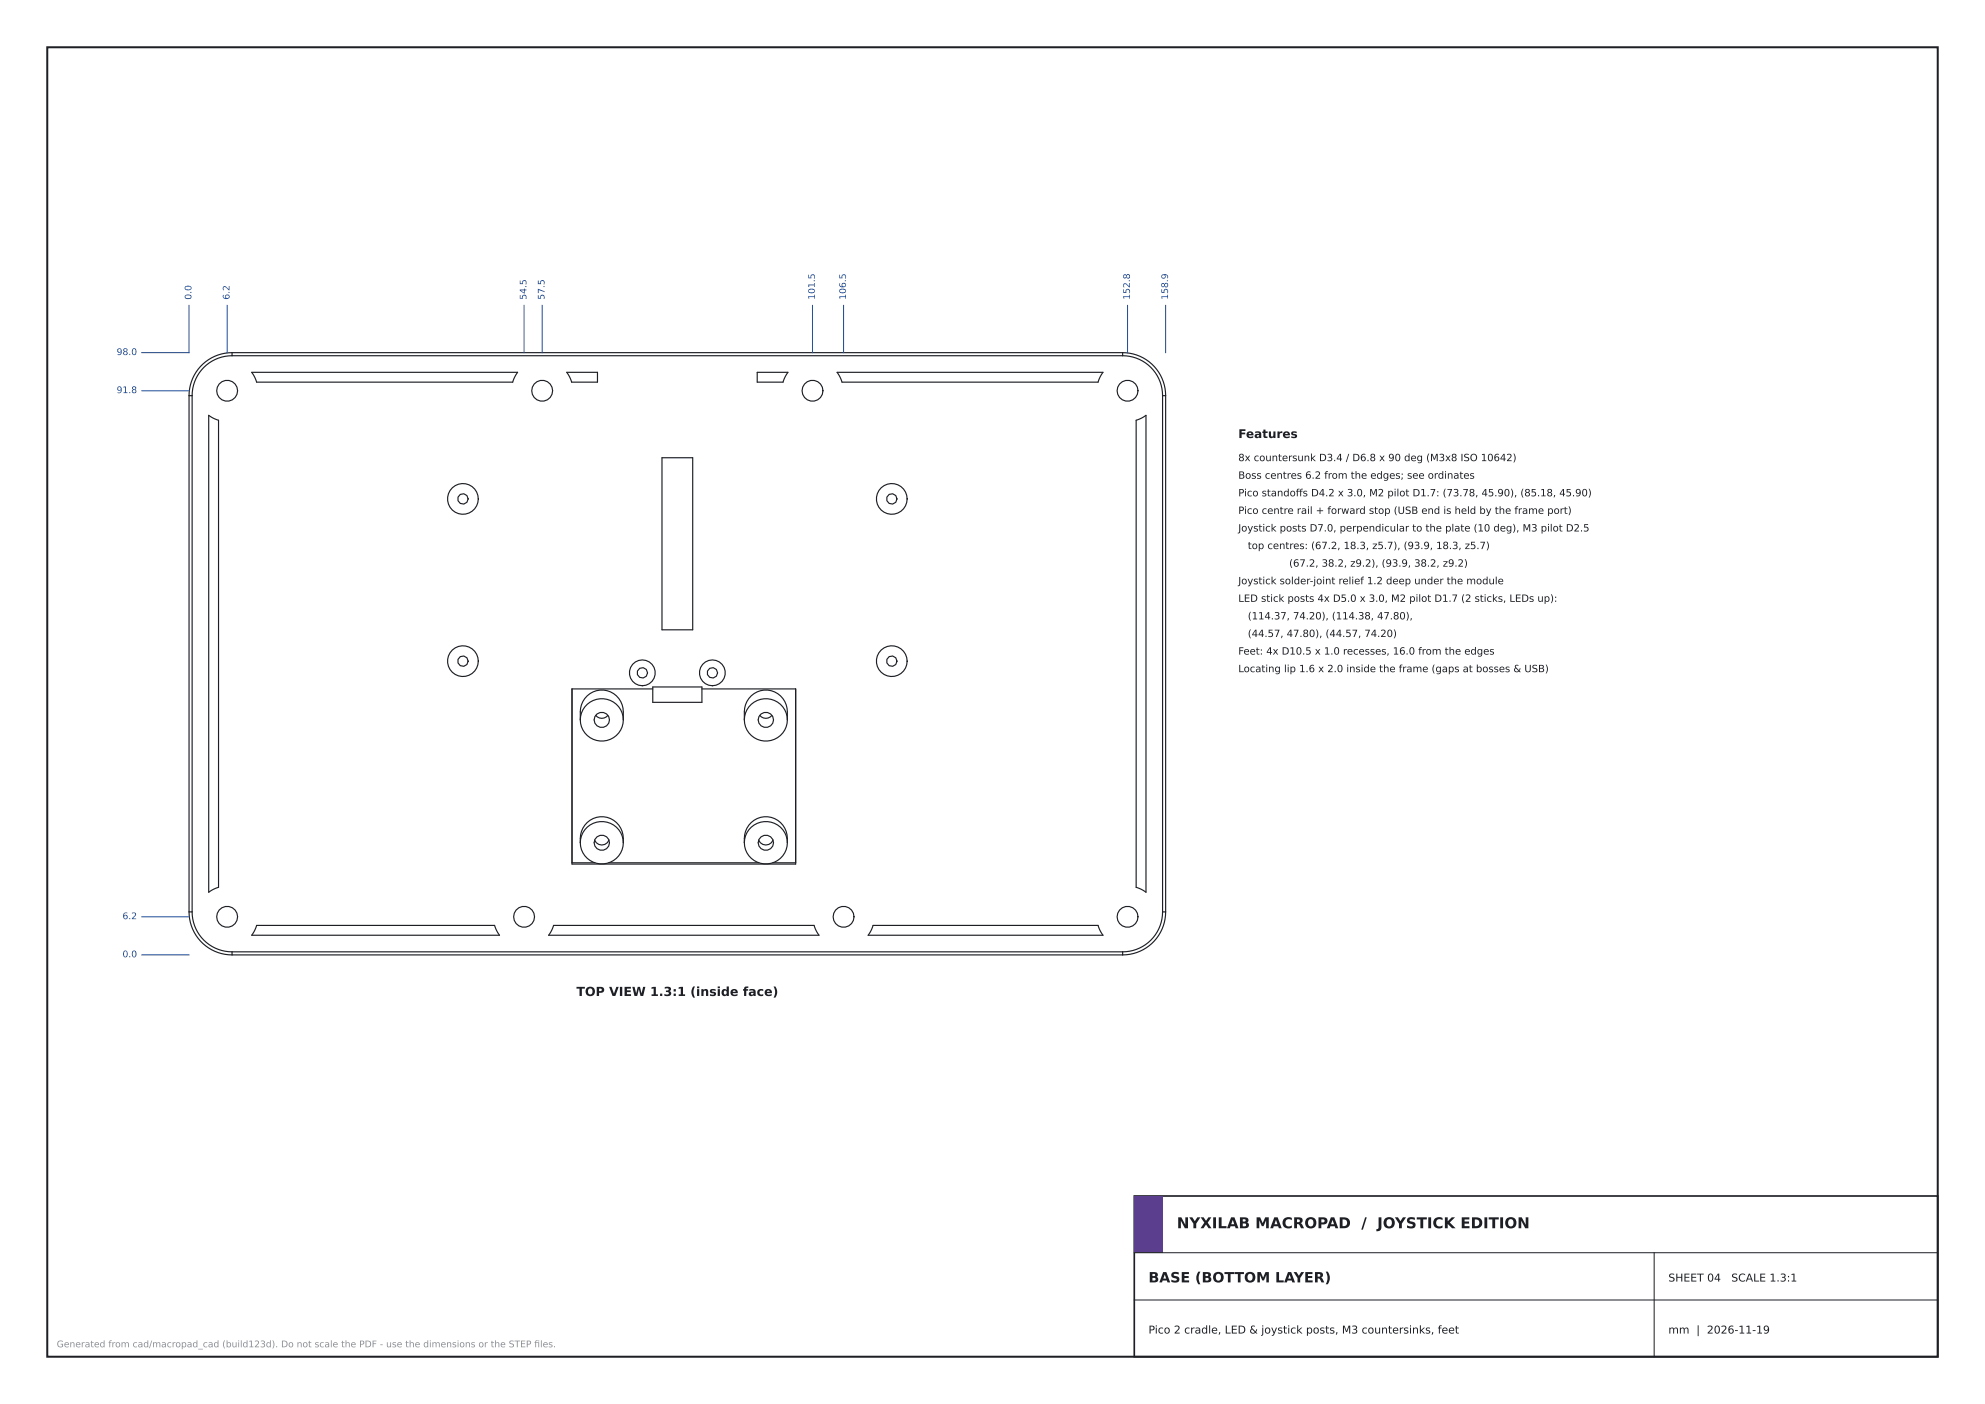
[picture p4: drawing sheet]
<svg xmlns="http://www.w3.org/2000/svg" width="420mm" height="297mm" viewBox="0 0 420 297" stroke-linecap="round" stroke-linejoin="round" font-family="sans-serif">
<defs><g id="words">
<text font-size="3.2" fill="#1d1f24" x="249" y="259.8">NYXILAB MACROPAD / JOYSTICK EDITION</text>
<text font-size="3" fill="#1d1f24" x="243" y="271.3">BASE (BOTTOM LAYER)</text>
<text font-size="2.6" fill="#1d1f24" x="122" y="210.7">TOP VIEW 1.3:1 (inside face)</text>
<text font-size="2.5" fill="#1d1f24" x="262" y="92.7">Features</text>
<g font-size="2.3" fill="#1d1f24">
<text x="353" y="271.1">SHEET 04</text>
<text x="366.3" y="271.1">SCALE 1.3:1</text>
<text x="243" y="282.1">Pico 2 cradle, LED &amp; joystick posts, M3 countersinks, feet</text>
<text x="353" y="282.1">mm | 2026-11-19</text>
</g>
<g font-size="2.1" fill="#1d1f24">
<text x="262" y="97.6">8x countersunk D3.4 / D6.8 x 90 deg (M3x8 ISO 10642)</text>
<text x="262" y="101.3">Boss centres 6.2 from the edges; see ordinates</text>
<text x="262" y="105">Pico standofs D4.2 x 3.0, M2 pilot D1.7: (73.78, 45.90), (85.18, 45.90)</text>
<text x="274.2" y="105">f</text>
<text x="262" y="108.7">Pico centre rail + forward stop (USB end is held by the frame port)</text>
<text x="262" y="112.4">Joystick posts D7.0, perpendicular to the plate (10 deg), M3 pilot D2.5</text>
<text x="264" y="116.1">top centres: (67.2, 18.3, z5.7), (93.9, 18.3, z5.7)</text>
<text x="272.8" y="119.9">(67.2, 38.2, z9.2), (93.9, 38.2, z9.2)</text>
<text x="262" y="123.6">Joystick solder-joint relief 1.2 deep under the module</text>
<text x="262" y="127.3">LED stick posts 4x D5.0 x 3.0, M2 pilot D1.7 (2 sticks, LEDs up):</text>
<text x="264" y="131">(114.37, 74.20), (114.38, 47.80),</text>
<text x="264" y="134.7">(44.57, 47.80), (44.57, 74.20)</text>
<text x="262" y="138.5">Feet: 4x D10.5 x 1.0 recesses, 16.0 from the edges</text>
<text x="262" y="142.2">Locating lip 1.6 x 2.0 inside the frame (gaps at bosses &amp; USB)</text>
</g>
<g font-size="1.9" fill="#1f4e9c">
<text x="40.5" y="63.4" transform="rotate(-90 40.5 63.4)">0.0</text>
<text x="48.6" y="63.4" transform="rotate(-90 48.6 63.4)">6.2</text>
<text x="111.4" y="63.4" transform="rotate(-90 111.4 63.4)">54.5</text>
<text x="115.2" y="63.4" transform="rotate(-90 115.2 63.4)">57.5</text>
<text x="172.4" y="63.4" transform="rotate(-90 172.4 63.4)">101.5</text>
<text x="179" y="63.4" transform="rotate(-90 179 63.4)">106.5</text>
<text x="239.1" y="63.4" transform="rotate(-90 239.1 63.4)">152.8</text>
<text x="247.1" y="63.4" transform="rotate(-90 247.1 63.4)">158.9</text>
<text x="24.7" y="75.1">98.0</text>
<text x="24.7" y="83.2">91.8</text>
<text x="25.9" y="194.4">6.2</text>
<text x="25.9" y="202.5">0.0</text>
</g>
<g font-size="1.9" fill="#8a8f98">
<text x="12" y="285">Generated from cad/macropad_cad (build123d). Do not scale the PDF - use the dimensions or the STEP fles.</text>
<text x="113" y="285">i</text>
</g>
</g></defs>
<path d="M10 10h400v277h-400z" fill="none" stroke="#1d1f24" stroke-width=".42"/>
<path d="M240 253h170v34h-170z" fill="none" stroke="#1d1f24" stroke-width=".35"/>
<path d="M240 253h6v12h-6z" fill="#5b3e8e"/>
<path d="M240 275h170M240 265h170M350 265v22" fill="none" stroke="#1d1f24" stroke-width=".21"/>
<g fill="none" stroke="#1d1f24" stroke-width=".25">
<path d="M49.1 74.6a9.1 9.1 0 0 0-9.1 9.1M49.1 75.2a8.5 8.5 0 0 0-8.4 8.5M49.1 75.2h188.4M49.1 74.6h188.4M49.1 74.6v.6M53.3 78.8h56.2l-1 2h-54.2zM119.9 78.8h6.5v2h-5.4zM160.2 78.8h6.5l-1 2h-5.5zM177.1 78.8h56.3l-1.1 2h-54.1zM237.5 75.2a8.5 8.5 0 0 1 8.5 8.5M237.5 74.6a9.1 9.1 0 0 1 9.1 9.1M237.5 74.6v.6"/>
<path d="M40 83.7v109.2M40 83.7h.7M40.7 83.7v109.2M44.2 87.9l2 1v98.8l-2 1zM140.1 96.8h6.5v36.4h-6.5zM240.4 88.9l2.1-1v100.8l-2.1-1zM246 83.7v109.2M246 83.7h.6M246.6 83.7v109.2M122.8 152.3a5.6 5.6 0 0 1 1.4-5.1 4.5 4.5 0 0 1 5-.8 4.5 4.5 0 0 1 2.7 4.2v1.7M122.8 152.3a4.6 4.6 0 0 1 4.5-4.5 4.6 4.6 0 0 1 4.6 4.5M122.8 152.3a4.6 4.6 0 0 0 4.5 4.5 4.6 4.6 0 0 0 4.6-4.5"/>
<path d="M126 151.3a1.64 1.64 0 0 0 2.6 0M138.1 145.7h-17.1v37.1h47.3v-37.1h-19.8M138.1 145.3h10.4v3.3h-10.4zM157.5 152.3a5.6 5.6 0 0 1 1.4-5.1 4.5 4.5 0 0 1 5-.8 4.5 4.5 0 0 1 2.7 4.2v1.7M157.5 152.3a4.6 4.6 0 0 1 4.5-4.5 4.6 4.6 0 0 1 4.6 4.5M157.5 152.3a4.6 4.6 0 0 0 4.5 4.5 4.6 4.6 0 0 0 4.6-4.5M160.7 151.3a1.64 1.64 0 0 0 2.6 0M122.8 178.3a4.6 4.6 0 0 1 4.5-5.5 4.6 4.6 0 0 1 4.6 5.5M122.8 178.3a4.6 4.6 0 0 1 4.5-4.5 4.6 4.6 0 0 1 4.6 4.5M122.8 178.3a4.6 4.6 0 0 0 4.5 4.5 4.6 4.6 0 0 0 4.6-4.5M125.8 177.7a1.63 1.63 0 0 0 1.5 1.1 1.63 1.63 0 0 0 1.6-1.1M157.5 178.3a4.6 4.6 0 0 1 4.5-5.5 4.6 4.6 0 0 1 4.6 5.5"/>
<path d="M157.5 178.3a4.6 4.6 0 0 1 4.5-4.5 4.6 4.6 0 0 1 4.6 4.5M157.5 178.3a4.6 4.6 0 0 0 4.5 4.5 4.6 4.6 0 0 0 4.6-4.5M160.5 177.7a1.63 1.63 0 0 0 1.5 1.1 1.63 1.63 0 0 0 1.6-1.1M40 192.9a9.1 9.1 0 0 0 9.1 9.1M40 192.9h.7M40.7 192.9a8.4 8.4 0 0 0 8.4 8.5M54.3 195.8h50.3l1.1 2h-52.4zM117.1 195.8h55.1l1.1 2h-57.2zM121 182.5h4.9M128.8 182.5h31.8M163.5 182.5h4.8M184.7 195.8h47.6l1.1 2h-49.7z"/>
<path d="M246 192.9a8.5 8.5 0 0 1-8.5 8.5M246 192.9h.6M246.6 192.9a9.1 9.1 0 0 1-9.1 9.1M49.1 202h188.4M49.1 201.4h188.4M49.1 201.4v.6M237.5 201.4v.6"/>
<circle cx="48.1" cy="82.7" r="2.21"/>
<circle cx="114.7" cy="82.7" r="2.21"/>
<circle cx="171.9" cy="82.7" r="2.21"/>
<circle cx="238.6" cy="82.7" r="2.21"/>
<circle cx="97.9" cy="105.5" r="1.11"/>
<circle cx="97.9" cy="105.5" r="3.2"/>
<circle cx="188.7" cy="105.5" r="1.11"/>
<circle cx="188.7" cy="105.5" r="3.2"/>
<circle cx="97.9" cy="139.9" r="1.11"/>
<circle cx="97.9" cy="139.9" r="3.2"/>
<circle cx="188.7" cy="139.9" r="1.11"/>
<circle cx="188.7" cy="139.9" r="3.2"/>
<circle cx="127.3" cy="152.3" r="1.61"/>
<circle cx="135.9" cy="142.3" r="1.1"/>
<circle cx="135.9" cy="142.3" r="2.73"/>
<circle cx="150.7" cy="142.3" r="1.1"/>
<circle cx="150.7" cy="142.3" r="2.73"/>
<circle cx="162.1" cy="152.3" r="1.61"/>
<circle cx="127.3" cy="178.3" r="1.61"/>
<circle cx="162.1" cy="178.3" r="1.61"/>
<circle cx="48.1" cy="193.9" r="2.21"/>
<circle cx="110.9" cy="193.9" r="2.21"/>
<circle cx="178.5" cy="193.9" r="2.21"/>
<circle cx="238.6" cy="193.9" r="2.21"/>
</g>
<path d="M40 64.6v10h-10M48.1 64.6v10M110.9 64.6v10M114.7 64.6v10M171.9 64.6v10M178.5 64.6v10M238.6 64.6v10M246.6 64.6v10M30 82.7h10M30 193.9h10M30 202h10" fill="none" stroke="#1f4e9c" stroke-width=".21"/>
<use href="#words"/>
</svg>
